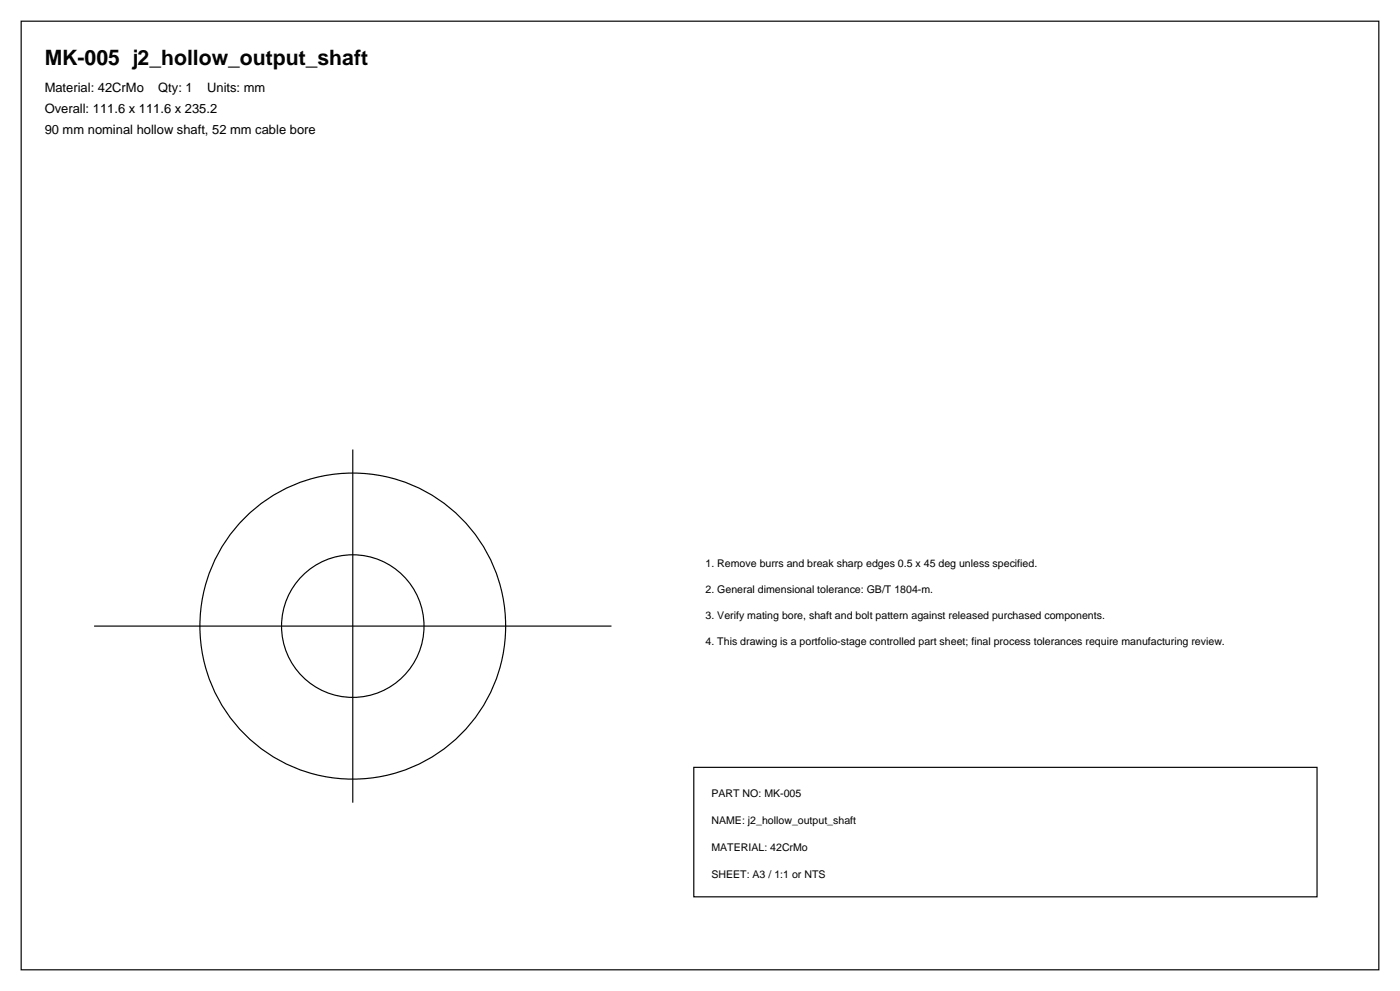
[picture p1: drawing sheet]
<svg xmlns="http://www.w3.org/2000/svg" width="420mm" height="297mm" viewBox="0 0 420 297" stroke-linecap="round" stroke-linejoin="round" font-family="sans-serif">
<defs><g id="words">
<text font-size="6.3" x="13.4" y="19.4">MK-005 j2_hollow_output_shaft</text>
<g font-size="3.9">
<text x="13.4" y="27.5">Material: 42CrMo</text>
<text x="47.5" y="27.5">Qty: 1</text>
<text x="62.1" y="27.5">Units: mm</text>
<text x="13.4" y="33.9">Overall: 111.6 x 111.6 x 235.2</text>
<text x="13.4" y="40.2">90 mm nominal hollow shaft, 52 mm cable bore</text>
</g>
<g font-size="3.2">
<text x="211.7" y="170">1. Remove burrs and break sharp edges 0.5 x 45 deg unless specified.</text>
<text x="211.7" y="177.8">2. General dimensional tolerance: GB/T 1804-m.</text>
<text x="211.7" y="185.5">3. Verify mating bore, shaft and bolt pattern against released purchased components.</text>
<text x="211.7" y="193.3">4. This drawing is a portfolio-stage controlled part sheet; final process tolerances require manufacturing review.</text>
<text x="213.4" y="238.8">PART NO: MK-005</text>
<text x="213.4" y="246.9">NAME: j2_hollow_output_shaft</text>
<text x="213.4" y="255">MATERIAL: 42CrMo</text>
<text x="213.4" y="263.1">SHEET: A3 / 1:1 or NTS</text>
</g>
</g></defs>
<g fill="none" stroke="#000" stroke-width=".35">
<path d="M6.3 6.4h407.3v284.3h-407.3zM105.8 134.7v105.9M28.2 187.6h155.2M208.1 230h187v38.8h-187z"/>
<circle cx="105.8" cy="187.6" r="45.9"/>
<circle cx="105.8" cy="187.6" r="21.4"/>
</g>
<use href="#words"/>
</svg>
